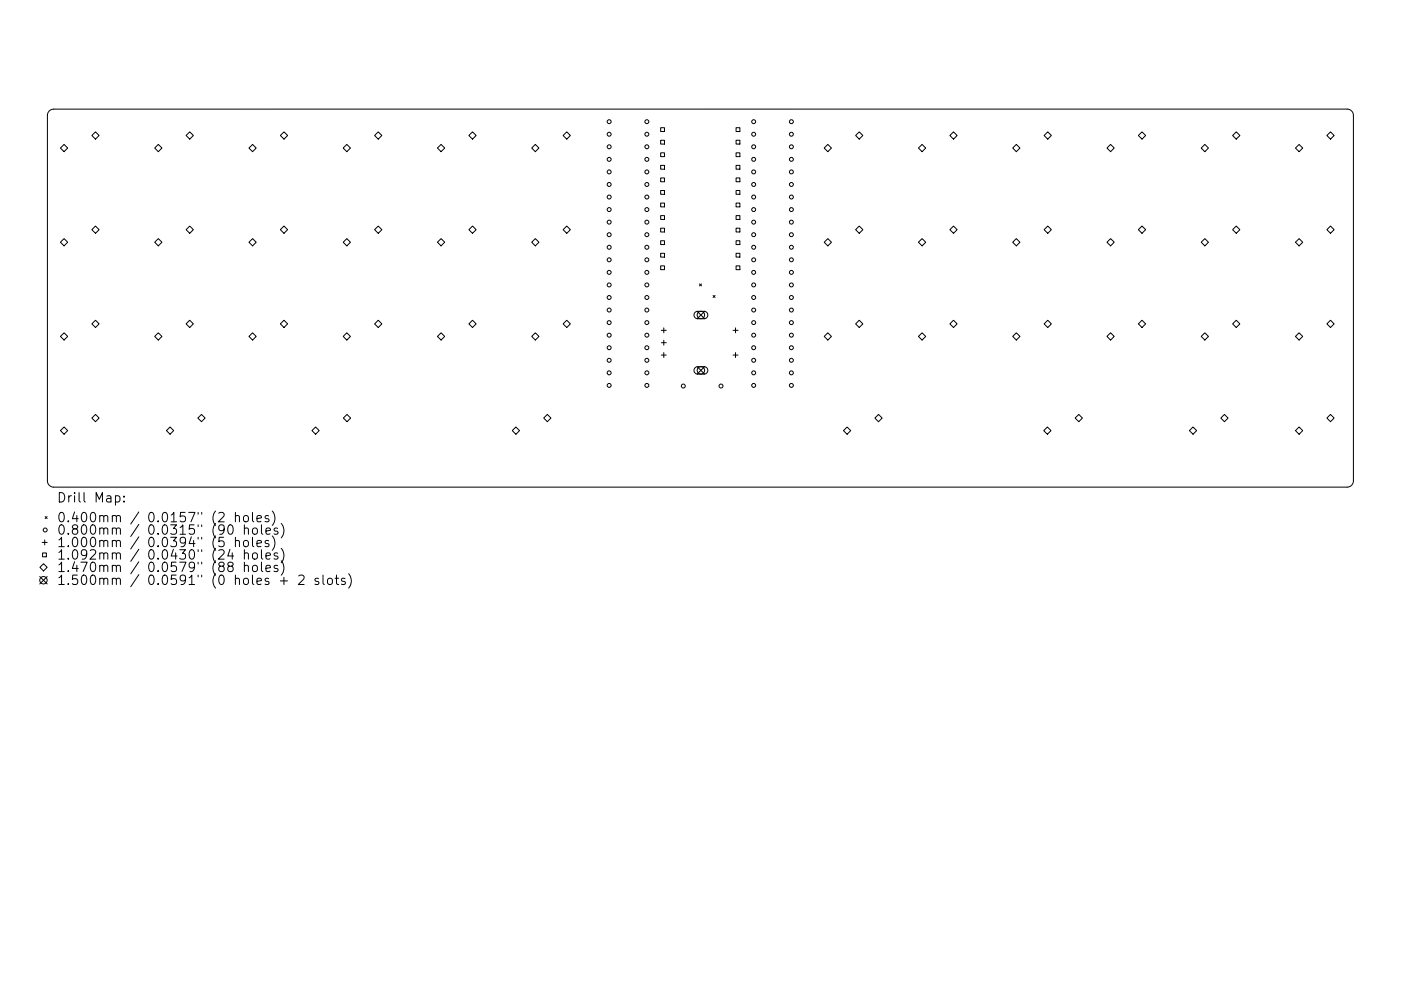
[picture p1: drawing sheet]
<svg xmlns="http://www.w3.org/2000/svg" width="297mm" height="210mm" viewBox="0 0 297 210" stroke-linecap="round" stroke-linejoin="round" font-family="sans-serif">
<defs><g id="words">
<g font-size="2.8">
<text x="12" y="106.6">Drill Map:</text>
<text x="12" y="110.8">0.400mm / 0.0157&quot; (2 holes)</text>
<text x="12" y="113.4">0.800mm / 0.0315&quot; (90 holes)</text>
<text x="12" y="116.1">1.000mm / 0.0394&quot; (5 holes)</text>
<text x="12" y="118.7">1.092mm / 0.0430&quot; (24 holes)</text>
<text x="12" y="121.4">1.470mm / 0.0579&quot; (88 holes)</text>
<text x="12" y="124.1">1.500mm / 0.0591&quot; (0 holes + 2 slots)</text>
</g>
</g></defs>
<g fill="none" stroke="#000" stroke-width=".21">
<path d="M10.4 23.5l1-.3 274.2-.1a1.33 1.33 0 0 1 1.3 1.4v77.5a1.33 1.33 0 0 1-1.3 1.4h-274.2a1.33 1.33 0 0 1-1.3-1.4v-77.5zM12.8 31.4l.8-.8 .8 .8-.8 .8zM19.5 28.7l.7-.7 .8 .7-.8 .8zM33.6 30.6l.7 .8-.7 .8-.8-.8zM39.5 28.7l.7-.7 .8 .7-.8 .8zM52.8 31.4l.7-.8 .8 .8-.8 .8zM59.4 28.7l.8-.7 .8 .7-.8 .8zM72.8 31.4l.7-.8 .8 .8-.8 .8zM79.4 28.7l.8-.7 .8 .7-.8 .8zM93.5 30.6l.8 .8-.8 .8-.8-.8zM99.4 28.7l.8-.7 .7 .7-.7 .8zM112.7 31.4l.8-.8 .8 .8-.8 .8z"/>
<path d="M119.4 28.7l.8-.7 .7 .7-.7 .8zM140.1 27.1h.8v.8h-.8zM140.1 29.8h.8v.8h-.8zM140.1 32.4h.8v.8h-.8zM140.1 35.1h.8v.8h-.8zM140.1 37.8h.8v.8h-.8zM156.1 27.1h.8v.8h-.8zM156.1 29.8h.8v.8h-.8zM156.1 32.4h.8v.8h-.8zM156.1 35.1h.8v.8h-.8zM156.1 37.8h.8v.8h-.8zM174.7 31.4l.8-.8 .8 .8-.8 .8z"/>
<path d="M181.4 28.7l.8-.7 .7 .7-.7 .8zM195.5 30.6l.8 .8-.8 .8-.8-.8zM201.4 28.7l.8-.7 .7 .7-.7 .8zM214.7 31.4l.8-.8 .8 .8-.8 .8zM221.4 28.7l.7-.7 .8 .7-.8 .8zM235.5 30.6l.7 .8-.7 .8-.8-.8zM241.4 28.7l.7-.7 .8 .7-.8 .8zM255.4 30.6l.8 .8-.8 .8-.7-.8zM261.3 28.7l.8-.7 .8 .7-.8 .8zM274.7 31.4l.7-.8 .8 .8-.8 .8zM282.1 28l.8 .7-.8 .8-.8-.8zM13.6 50.6l.8 .8-.8 .8-.8-.8z"/>
<path d="M20.2 48l.8 .7-.8 .8-.7-.8zM33.6 50.6l.7 .8-.7 .8-.8-.8zM40.2 48l.8 .7-.8 .8-.7-.8zM53.5 50.6l.8 .8-.8 .8-.7-.8zM60.2 48l.8 .7-.8 .8-.8-.8zM73.5 50.6l.8 .8-.8 .8-.7-.8zM80.2 48l.8 .7-.8 .8-.8-.8zM93.5 50.6l.8 .8-.8 .8-.8-.8zM100.2 48l.7 .7-.7 .8-.8-.8zM113.5 50.6l.8 .8-.8 .8-.8-.8zM120.2 48l.7 .7-.7 .8-.8-.8zM140.1 40.4h.8v.8h-.8z"/>
<path d="M140.1 43.1h.8v.8h-.8zM140.1 45.7h.8v.9h-.8zM140.1 48.4h.8v.8h-.8zM140.1 51.1h.8v.8h-.8zM140.1 53.7h.8v.9h-.8zM140.1 56.4h.8v.8h-.8zM156.1 40.4h.8v.8h-.8zM156.1 43.1h.8v.8h-.8zM156.1 45.7h.8v.9h-.8zM156.1 48.4h.8v.8h-.8zM156.1 51.1h.8v.8h-.8zM156.1 53.7h.8v.9h-.8z"/>
<path d="M156.1 56.4h.8v.8h-.8zM175.5 50.6l.8 .8-.8 .8-.8-.8zM182.2 48l.7 .7-.7 .8-.8-.8zM195.5 50.6l.8 .8-.8 .8-.8-.8zM202.2 48l.7 .7-.7 .8-.8-.8zM214.7 51.4l.8-.8 .8 .8-.8 .8zM221.4 48.7l.7-.7 .8 .7-.8 .8zM235.5 50.6l.7 .8-.7 .8-.8-.8zM242.1 48l.8 .7-.8 .8-.7-.8zM255.4 50.6l.8 .8-.8 .8-.7-.8zM261.3 48.7l.8-.7 .8 .7-.8 .8zM274.7 51.4l.7-.8 .8 .8-.8 .8z"/>
<path d="M282.1 48l.8 .7-.8 .8-.8-.8zM12.8 71.4l.8-.8 .8 .8-.8 .7zM19.5 68.7l.7-.8 .8 .8-.8 .8zM33.6 70.6l.7 .8-.7 .7-.8-.7zM39.5 68.7l.7-.8 .8 .8-.8 .8zM52.8 71.4l.7-.8 .8 .8-.8 .7zM59.4 68.7l.8-.8 .8 .8-.8 .8zM72.8 71.4l.7-.8 .8 .8-.8 .7zM79.4 68.7l.8-.8 .8 .8-.8 .8zM92.7 71.4l.8-.8 .8 .8-.8 .7zM99.4 68.7l.8-.8 .7 .8-.7 .8zM112.7 71.4l.8-.8 .8 .8-.8 .7z"/>
<path d="M119.4 68.7l.8-.8 .7 .8-.7 .8zM140.2 70.1h1.1M140.2 72.7h1.1M140.2 75.3h1.1M140.7 69.6v1M140.7 72.2v1M140.7 74.8v1.1M147.4 66.3l.5-.2 1.4-.1a.79 .79 0 0 1 .8 .8 .79 .79 0 0 1-.8 .8h-1.4a.79 .79 0 0 1-.7-.5 .79 .79 0 0 1 .2-.8zM147.4 78l.5-.2h1.4a.79 .79 0 0 1 .8 .8 .79 .79 0 0 1-.8 .8h-1.4a.79 .79 0 0 1-.7-.5 .79 .79 0 0 1 .2-.9zM147.8 66l1.6 1.6M147.8 77.8l1.6 1.6M148.3 60.2l.4 .5"/>
<path d="M148.7 60.2l-.4 .5M149.4 66l-1.6 1.6M149.4 77.8l-1.6 1.6M151.2 62.7l.4 .4M151.6 62.7l-.4 .4M155.4 70.1h1.1M155.4 75.3h1.1M155.9 69.6v1M155.9 74.8v1.1M174.7 71.4l.8-.8 .8 .8-.8 .7zM181.4 68.7l.8-.8 .7 .8-.7 .8zM195.5 70.6l.8 .8-.8 .7-.8-.7z"/>
<path d="M201.4 68.7l.8-.8 .7 .8-.7 .8zM214.7 71.4l.8-.8 .8 .8-.8 .7zM221.4 68.7l.7-.8 .8 .8-.8 .8zM235.5 70.6l.7 .8-.7 .7-.8-.7zM241.4 68.7l.7-.8 .8 .8-.8 .8zM255.4 70.6l.8 .8-.8 .7-.7-.7zM261.3 68.7l.8-.8 .8 .8-.8 .8zM274.7 71.4l.7-.8 .8 .8-.8 .7zM282.1 67.9l.8 .8-.8 .8-.8-.8zM12.8 91.4l.8-.8 .8 .8-.8 .7zM19.5 88.7l.7-.8 .8 .8-.8 .8zM35.3 91.4l.8-.8 .7 .8-.7 .7z"/>
<path d="M41.9 88.7l.8-.8 .8 .8-.8 .8zM66.1 91.4l.8-.8 .8 .8-.8 .7zM72.8 88.7l.8-.8 .7 .8-.7 .8zM108.6 91.4l.8-.8 .8 .8-.8 .7zM115.3 88.7l.7-.8 .8 .8-.8 .8zM178.8 91.4l.8-.8 .8 .8-.8 .7zM185.5 88.7l.8-.8 .7 .8-.7 .8zM221.3 91.4l.8-.8 .7 .8-.7 .7zM228 88.7l.7-.8 .8 .8-.8 .8zM252.2 91.4l.7-.8 .8 .8-.8 .7zM258.8 88.7l.8-.8 .8 .8-.8 .8zM274.7 91.4l.7-.8 .8 .8-.8 .7z"/>
<path d="M282.1 87.9l.8 .8-.8 .8-.8-.8zM9 115.1h1M9 117.3h.8v.8h-.8zM9.5 114.6v1M9.6 109.6l.4 .4M10 109.6l-.4 .4M24.5 105.3l.6-.1 .3 .4v.5l-.2 .3h-.7M26.3 106.3v.2M26.3 105.3v.2M48.5 111.5l.5-.1a1.25 1.25 0 0 1 0 2l-.4-.1-.2-.3-.1-.9zM48.8 116.5l-.5 1.5h1.2M49.9 109.6a.5 .5 0 0 1 .9 .1v1"/>
<path d="M49.9 114.8a.5 .5 0 0 1 .9 .1v1.1M49.9 108.7v2M49.9 114v2M51.7 109.6a.54 .54 0 0 1 .6-.2 .54 .54 0 0 1 .4 .4l-.1 .7a.54 .54 0 0 1-.6 .2 .54 .54 0 0 1-.4-.4zM51.7 114.8a.54 .54 0 0 1 .6-.2 .54 .54 0 0 1 .4 .4v.6a.54 .54 0 0 1-.6 .4 .54 .54 0 0 1-.5-.4zM51.8 112.2a.5 .5 0 0 1 .9 .1v1.1M51.8 117.5a.5 .5 0 0 1 .9 .1v1M51.8 111.4v2M51.8 116.6v2M51.8 119.3v2M53.5 108.7v1.7l.3 .3M53.5 114v1.7l.3 .3"/>
<path d="M53.6 112.2a.54 .54 0 0 1 .6-.2 .54 .54 0 0 1 .4 .4v.6a.54 .54 0 0 1-.5 .4 .54 .54 0 0 1-.6-.4zM53.6 117.5a.54 .54 0 0 1 .6-.2 .54 .54 0 0 1 .4 .4l-.1 .7-.6 .2-.4-.3zM54.5 110l.9-.1-.1-.4-.5-.1-.3 .3 .1 .9h.7M54.5 115.3l.9-.2-.1-.3-.5-.1-.3 .2 .1 1h.7M55.4 111.4v1.7l.3 .3M55.4 116.6v1.7l.3 .3M55.4 119.3v1.7l.3 .3M56.4 112.7l.9-.2-.1-.4-.5-.1-.3 .3 .1 1h.7M56.4 118l.9-.2-.1-.4-.5-.1-.3 .3 .1 .9h.7M57 109.5l-.5-.1-.3 .3 .1 .2 .7 .2v.5h-.8M57 114.8l-.5-.1-.3 .2 .1 .3 .7 .2v.5h-.8M57.7 108.4a2.29 2.29 0 0 1 0 3.1"/>
<path d="M57.7 113.7a2.29 2.29 0 0 1 0 3.1M58.9 112.1l-.5-.1-.3 .3 .1 .3 .7 .2v.5h-.8M58.9 117.4l-.5-.1-.3 .3 .1 .3 .7 .2v.4h-.8M59.6 111.1a2.29 2.29 0 0 1 0 3M59.6 116.3a2.29 2.29 0 0 1 0 3.1M59.6 119a2.29 2.29 0 0 1 0 3M8.4 122.3l1.6 1.6M8.5 120.4l.7-.8 .8 .8-.8 .7zM10 122.3l-1.6 1.6M48.7 120.1l-.4-.4 .1-.2 .3-.2 .5 .1 .2 .3-.1 .2-.8 .3-.2 .3 .1 .6 .3 .2h.4l.3-.4v-.4l-.3-.4M51.8 120.1a.5 .5 0 0 1 .9 .1v1.1M53.6 120.1a.54 .54 0 0 1 .6-.2 .54 .54 0 0 1 .4 .4v.6a.54 .54 0 0 1-.5 .4 .54 .54 0 0 1-.6-.4z"/>
<path d="M56.4 120.6l.9-.2-.1-.4-.5-.1-.3 .3 .1 1h.7M58.9 120l-.5-.1-.3 .3 .1 .3 .7 .2v.5h-.8M59.4 123.3h1.6M60.2 122.5v1.5M63.3 122.2l.3-.2 .7 .1a.54 .54 0 0 1 .1 .8l-1.2 1.1h1.3M67.5 122.8l-.4-.1-.3 .3 .1 .3 .6 .1v.5h-.7M68.5 122v1.7l.3 .3M69.5 122.9a.54 .54 0 0 1 .6-.2 .54 .54 0 0 1 .4 .4v.5a.54 .54 0 0 1-.5 .4 .54 .54 0 0 1-.6-.4zM71.1 122.7h.7M71.3 122v1.7l.1 .2 .4 .1M73.1 122.8l-.4-.1-.3 .3 .1 .3 .6 .1v.5h-.7M73.9 121.7a2.29 2.29 0 0 1 0 3.1"/>
<circle cx="129.2" cy="25.8" r=".42"/>
<circle cx="129.2" cy="28.5" r=".42"/>
<circle cx="129.2" cy="33.8" r=".42"/>
<circle cx="129.2" cy="31.1" r=".42"/>
<circle cx="129.2" cy="36.5" r=".42"/>
<circle cx="129.2" cy="39.1" r=".42"/>
<circle cx="137.1" cy="28.5" r=".42"/>
<circle cx="137.1" cy="25.8" r=".42"/>
<circle cx="137.1" cy="33.8" r=".42"/>
<circle cx="137.1" cy="31.1" r=".42"/>
<circle cx="137.1" cy="36.5" r=".42"/>
<circle cx="137.1" cy="39.1" r=".42"/>
<circle cx="159.8" cy="25.8" r=".42"/>
<circle cx="159.8" cy="28.5" r=".42"/>
<circle cx="159.8" cy="33.8" r=".42"/>
<circle cx="159.8" cy="36.5" r=".42"/>
<circle cx="159.8" cy="31.1" r=".42"/>
<circle cx="159.8" cy="39.1" r=".42"/>
<circle cx="167.8" cy="28.5" r=".42"/>
<circle cx="167.8" cy="33.8" r=".42"/>
<circle cx="167.8" cy="31.1" r=".42"/>
<circle cx="167.8" cy="25.8" r=".42"/>
<circle cx="167.8" cy="36.5" r=".42"/>
<circle cx="167.8" cy="39.1" r=".42"/>
<circle cx="129.2" cy="41.8" r=".42"/>
<circle cx="129.2" cy="49.8" r=".42"/>
<circle cx="129.2" cy="57.8" r=".42"/>
<circle cx="129.2" cy="52.5" r=".42"/>
<circle cx="129.2" cy="47.1" r=".42"/>
<circle cx="129.2" cy="55.1" r=".42"/>
<circle cx="129.2" cy="44.5" r=".42"/>
<circle cx="137.1" cy="41.8" r=".42"/>
<circle cx="137.1" cy="49.8" r=".42"/>
<circle cx="137.1" cy="57.8" r=".42"/>
<circle cx="137.1" cy="44.5" r=".42"/>
<circle cx="137.1" cy="52.5" r=".42"/>
<circle cx="137.1" cy="47.1" r=".42"/>
<circle cx="137.1" cy="55.1" r=".42"/>
<circle cx="159.8" cy="41.8" r=".42"/>
<circle cx="159.8" cy="47.1" r=".42"/>
<circle cx="159.8" cy="52.5" r=".42"/>
<circle cx="159.8" cy="55.1" r=".42"/>
<circle cx="159.8" cy="44.5" r=".42"/>
<circle cx="159.8" cy="57.8" r=".42"/>
<circle cx="159.8" cy="49.8" r=".42"/>
<circle cx="167.8" cy="41.8" r=".42"/>
<circle cx="167.8" cy="49.8" r=".42"/>
<circle cx="167.8" cy="57.8" r=".42"/>
<circle cx="167.8" cy="55.1" r=".42"/>
<circle cx="167.8" cy="44.5" r=".42"/>
<circle cx="167.8" cy="47.1" r=".42"/>
<circle cx="167.8" cy="52.5" r=".42"/>
<circle cx="129.2" cy="65.8" r=".42"/>
<circle cx="129.2" cy="71.1" r=".42"/>
<circle cx="129.2" cy="76.4" r=".42"/>
<circle cx="129.2" cy="73.8" r=".42"/>
<circle cx="129.2" cy="79.1" r=".42"/>
<circle cx="129.2" cy="68.4" r=".42"/>
<circle cx="129.2" cy="63.1" r=".42"/>
<circle cx="129.2" cy="60.5" r=".42"/>
<circle cx="137.1" cy="65.8" r=".42"/>
<circle cx="137.1" cy="71.1" r=".42"/>
<circle cx="137.1" cy="68.4" r=".42"/>
<circle cx="137.1" cy="76.4" r=".42"/>
<circle cx="137.1" cy="79.1" r=".42"/>
<circle cx="137.1" cy="73.8" r=".42"/>
<circle cx="137.1" cy="60.5" r=".42"/>
<circle cx="137.1" cy="63.1" r=".42"/>
<circle cx="148.6" cy="78.6" r=".79"/>
<circle cx="148.6" cy="66.8" r=".79"/>
<circle cx="159.8" cy="65.8" r=".42"/>
<circle cx="159.8" cy="71.1" r=".42"/>
<circle cx="159.8" cy="76.4" r=".42"/>
<circle cx="159.8" cy="68.4" r=".42"/>
<circle cx="159.8" cy="73.8" r=".42"/>
<circle cx="159.8" cy="79.1" r=".42"/>
<circle cx="159.8" cy="60.5" r=".42"/>
<circle cx="159.8" cy="63.1" r=".42"/>
<circle cx="167.8" cy="65.8" r=".42"/>
<circle cx="167.8" cy="73.8" r=".42"/>
<circle cx="167.8" cy="79.1" r=".42"/>
<circle cx="167.8" cy="68.4" r=".42"/>
<circle cx="167.8" cy="71.1" r=".42"/>
<circle cx="167.8" cy="76.4" r=".42"/>
<circle cx="167.8" cy="63.1" r=".42"/>
<circle cx="167.8" cy="60.5" r=".42"/>
<circle cx="129.2" cy="81.8" r=".42"/>
<circle cx="137.1" cy="81.8" r=".42"/>
<circle cx="144.9" cy="81.9" r=".42"/>
<circle cx="152.9" cy="81.9" r=".42"/>
<circle cx="159.8" cy="81.8" r=".42"/>
<circle cx="167.8" cy="81.8" r=".42"/>
<circle cx="9.6" cy="112.4" r=".42"/>
<circle cx="9.2" cy="123.1" r=".79"/>
</g>
<use href="#words"/>
</svg>
